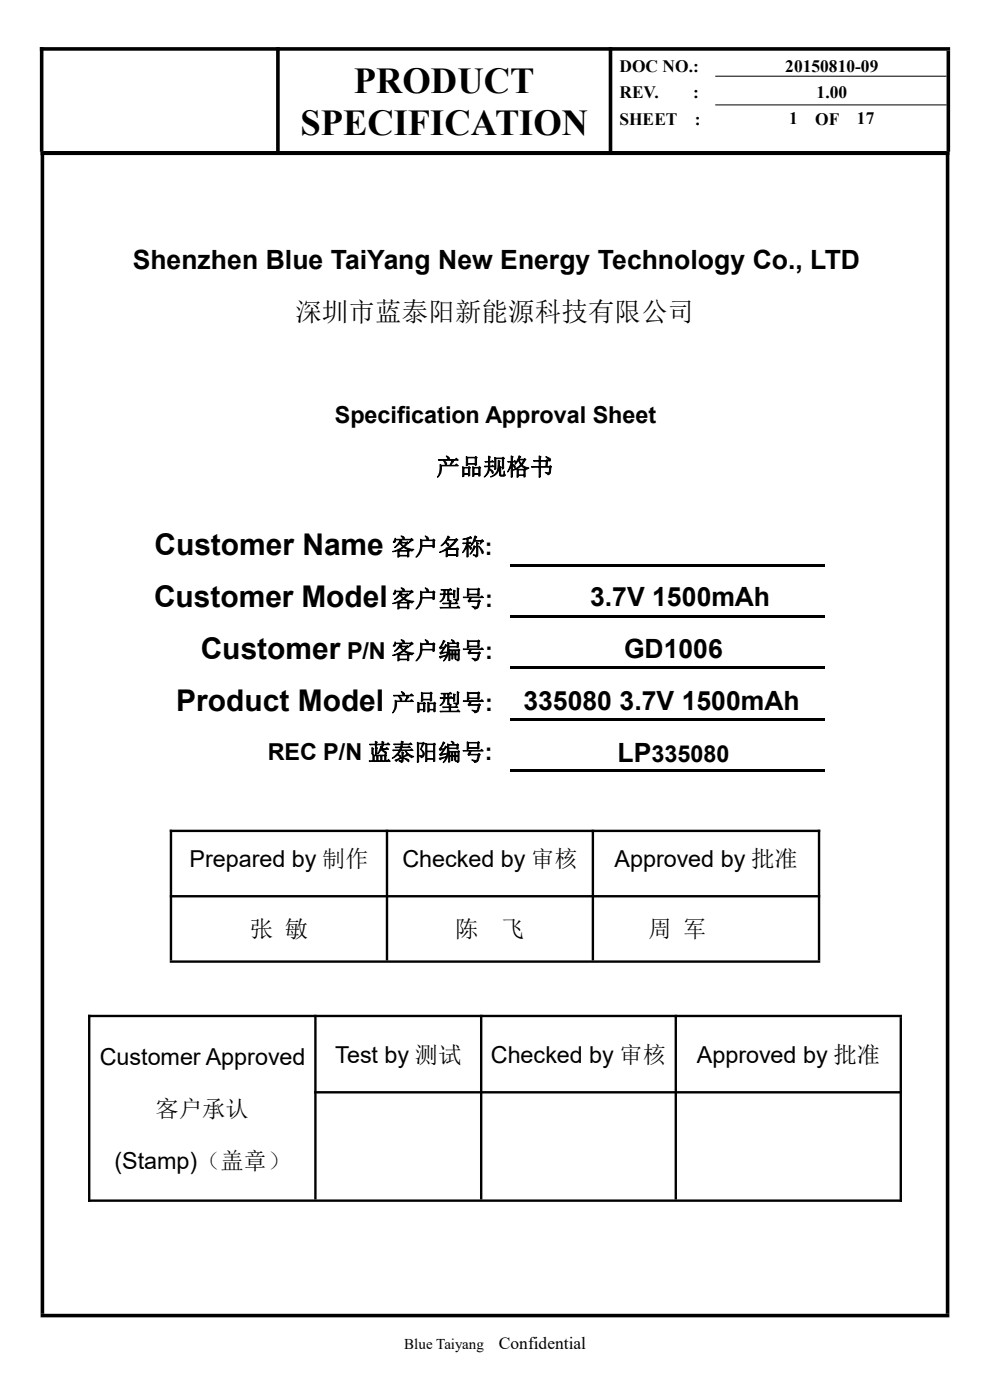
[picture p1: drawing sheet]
<svg xmlns="http://www.w3.org/2000/svg" width="210mm" height="297mm" viewBox="0 0 210 297" stroke-linecap="round" stroke-linejoin="round" font-family="sans-serif">
<defs><g id="words">
<g font-size="7.7">
<text x="75.1" y="19.7">PRODUCT</text>
<text x="63.7" y="28.7">SPECIFICATION</text>
</g>
<g font-size="6.4">
<text x="32.8" y="117.7">Customer Name</text>
<text x="32.7" y="128.8">Customer Model</text>
<text x="42.6" y="139.8">Customer</text>
<text x="37.4" y="150.8">Product Model</text>
</g>
<g font-size="5.6">
<text x="28.2" y="57">Shenzhen Blue TaiYang New Energy Technology Co., LTD</text>
<text x="62.7" y="68">深圳市蓝泰阳新能源科技有限公司</text>
<text x="125.2" y="128.5">3.7V 1500mAh</text>
<text x="132.4" y="139.5">GD1006</text>
<text x="111" y="150.6">335080</text>
<text x="131.4" y="150.6">3.7V 1500mAh</text>
<text x="131" y="161.6">LP</text>
</g>
<g font-size="5">
<text x="71" y="89.8">Specification Approval Sheet</text>
<text x="92.6" y="100.8">产品规格书</text>
<text x="83.1" y="117.7">客户名称:</text>
<text x="83.1" y="128.8">客户型号:</text>
<text x="73.6" y="139.8">P/N 客户编号:</text>
<text x="83.1" y="150.8">产品型号:</text>
<text x="56.8" y="161.3">REC P/N 蓝泰阳编号:</text>
<text x="138.2" y="161.6">335080</text>
<text x="40.2" y="183.8">Prepared by 制作</text>
<text x="85.4" y="183.8">Checked by 审核</text>
<text x="130.4" y="183.8">Approved by 批准</text>
<text x="53" y="198.9">张 敏</text>
<text x="96.5" y="198.9">陈</text>
<text x="106.4" y="198.9">飞</text>
<text x="137.5" y="198.9">周 军</text>
<text x="21.2" y="226">Customer Approved</text>
<text x="71.1" y="225.4">Test by 测试</text>
<text x="104.1" y="225.4">Checked by 审核</text>
<text x="147.8" y="225.4">Approved by 批准</text>
<text x="33" y="236.9">客户承认</text>
<text x="24.3" y="247.9">(Stamp)（盖章）</text>
</g>
<g font-size="3.7">
<text x="131.4" y="15.3">DOC NO.:</text>
<text x="166.6" y="15.3">20150810-09</text>
<text x="131.4" y="20.8">REV.</text>
<text x="147.1" y="20.8">:</text>
<text x="173.2" y="20.8">1.00</text>
<text x="131.4" y="26.4">SHEET</text>
<text x="147.4" y="26.4">:</text>
<text x="167.4" y="26.4">1</text>
<text x="172.9" y="26.4">OF</text>
<text x="181.8" y="26.4">17</text>
<text x="105.8" y="286.2">Confidential</text>
</g>
<text font-size="3.2" x="85.8" y="286.2">Blue Taiyang</text>
</g></defs>
<path d="M8.5 10.4h193.1M8.8 10v22.2M58.9 10v22.1M129.5 10v22.1M201.2 10.8v21.4M8.6 32.5h192.8M9 32.1v246.6M201 32.1v246.6M8.6 279.1h192.8" fill="none" stroke="#000" stroke-width=".76" stroke-linecap="butt"/>
<path d="M151.7 16.2h49.1M9.2 32.1h191.6M151.7 22.3h49.1" fill="none" stroke="#000" stroke-width=".21"/>
<g fill="none" stroke="#000" stroke-width=".51">
<path d="M36 176.3h138M36.3 176v27.7M82.1 176v27.7M125.8 176v27.7M173.7 176v27.7M36 190.1h138M18.7 215.5h172.6M18.9 215.3v39.7M36 204h138M66.9 215.3v39.2M102.1 215.3v39.2M143.4 215.3v39.2"/>
<path d="M191.1 215.8v39.2M66.7 231.7h124.6M18.7 254.7h172.6"/>
</g>
<path d="M108.2 119.8h66.7v.5h-66.7zM108.2 130.6h66.7v.5h-66.7zM108.2 152.5h66.7v.5h-66.7zM108.2 141.3h66.7v.5h-66.7zM108.2 163.3h66.7v.5h-66.7z" fill="#000"/>
<use href="#words"/>
</svg>
